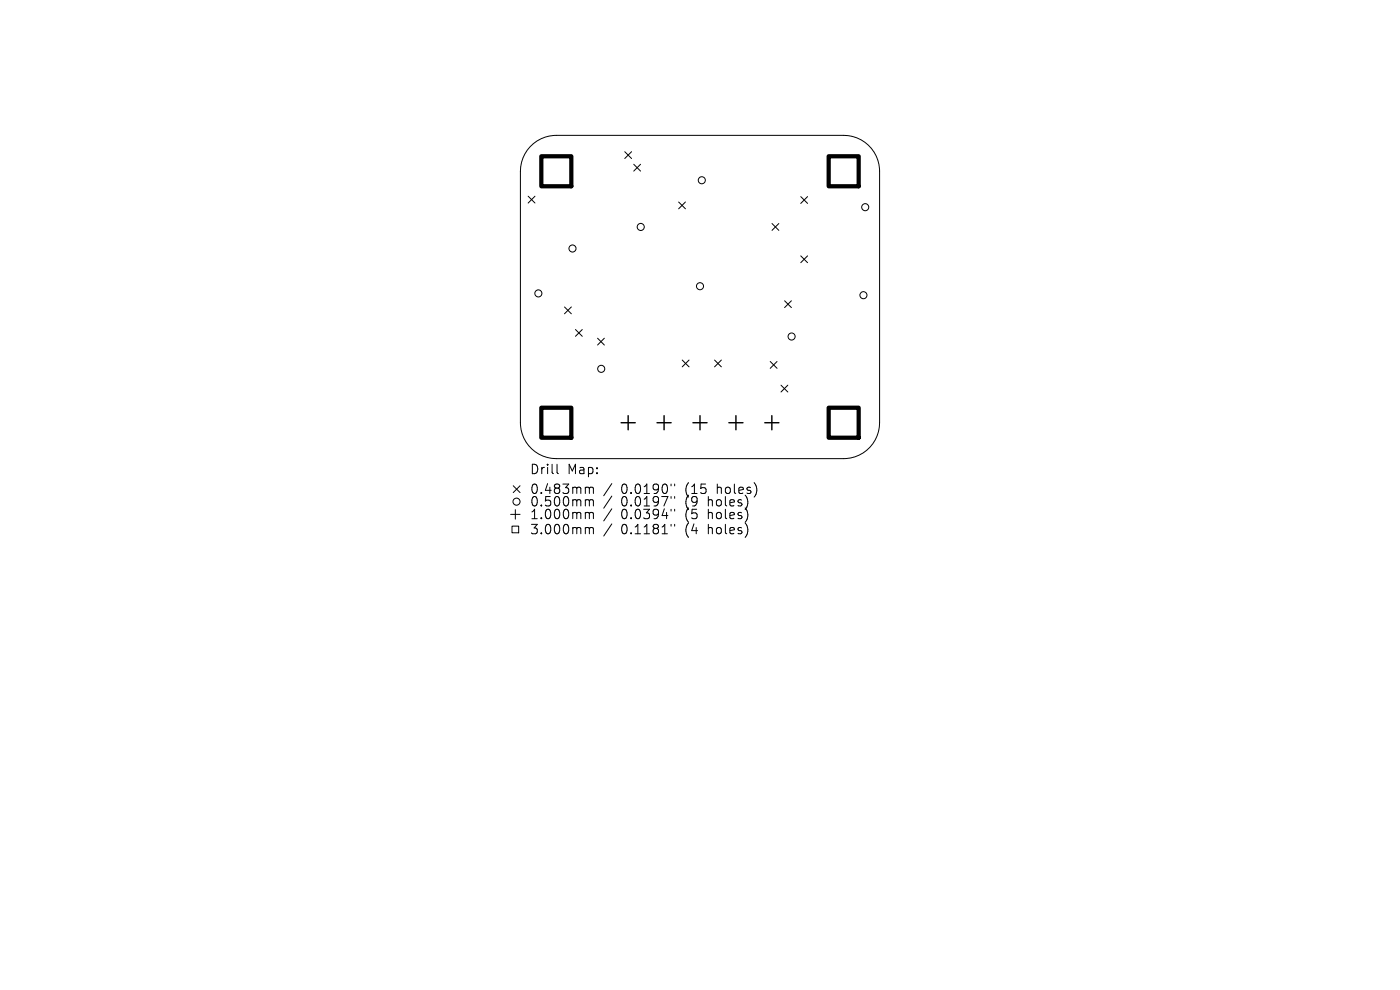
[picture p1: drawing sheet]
<svg xmlns="http://www.w3.org/2000/svg" width="297mm" height="210mm" viewBox="0 0 297 210" stroke-linecap="round" stroke-linejoin="round" font-family="sans-serif">
<defs><g id="words">
<g font-size="2.8">
<text x="112.3" y="100.9">Drill</text>
<text x="120.3" y="100.9">Map:</text>
<text x="112.3" y="105.1">0.483mm</text>
<text x="112.3" y="107.7">0.500mm</text>
<text x="131.8" y="105.1">0.0190&quot;</text>
<text x="131.8" y="107.7">0.0197&quot;</text>
<text x="145.5" y="105.1">(15</text>
<text x="145.5" y="107.7">(9</text>
<text x="150.5" y="107.7">holes)</text>
<text x="152.4" y="105.1">holes)</text>
<text x="112.3" y="110.4">1.000mm</text>
<text x="112.3" y="113.6">3.000mm</text>
<text x="131.8" y="110.4">0.0394&quot;</text>
<text x="131.8" y="113.6">0.1181&quot;</text>
<text x="145.5" y="110.4">(5</text>
<text x="145.5" y="113.6">(4</text>
<text x="150.5" y="110.4">holes)</text>
<text x="150.5" y="113.6">holes)</text>
</g>
</g></defs>
<g fill="none" stroke="#000" stroke-width=".21">
<path d="M112.5 31.1a7.6 7.6 0 0 1 5.5-2.4h61a7.6 7.6 0 0 1 7.6 7.6v53.4a7.6 7.6 0 0 1-7.6 7.6h-61a7.6 7.6 0 0 1-7.6-7.6v-53.4a7.6 7.6 0 0 1 2.1-5.2zM132.5 32.2l1.5 1.4M134 32.2l-1.5 1.4M134.4 34.8l1.5 1.5M135.9 34.8l-1.5 1.5M112 41.6l1.5 1.5M113.5 41.6l-1.5 1.5M144 42.8l1.4 1.5M145.4 42.8l-1.4 1.5M163.8 47.4l1.4 1.5M165.2 47.4l-1.4 1.5M169.9 41.7l1.4 1.5"/>
<path d="M169.9 54.3l1.4 1.4M171.3 41.7l-1.4 1.5M171.3 54.3l-1.4 1.4M119.8 65.1l1.4 1.5M121.2 65.1l-1.4 1.5M122.1 69.9l1.4 1.4M123.5 69.9l-1.4 1.4M126.8 71.7l1.4 1.5M128.2 71.7l-1.4 1.5M144.7 76.4l1.5 1.4M146.2 76.4l-1.5 1.4M151.6 76.4l1.4 1.4"/>
<path d="M153 76.4l-1.4 1.4M163.4 76.7l1.4 1.4M164.8 76.7l-1.4 1.4M166.4 63.8l1.5 1.5M167.9 63.8l-1.5 1.5M118.2 98.5v1.7l.3 .3M165.7 81.7l1.4 1.5M167.1 81.7l-1.4 1.5M108.3 109.1h2M108.6 111.6h1.4v1.4h-1.4zM108.9 103l1.4 1.5M109.3 108.1v2"/>
<path d="M110.3 103l-1.4 1.5M124.5 103.3l.4 .1 .1 .2M124.5 106h.2l.3 .3M124.5 108.7l.4 .1 .1 .2M124.5 111.9l.4 .1 .1 .2M125 103.6l.3-.3 .5 .1 .1 1.3M125 103.6v1.1M125 106.3v1M125 109v1M125 112.2v1M125 106.3l.3-.3 .5 .1 .1 1.2M125 109l.3-.3 .5 .1 .1 1.2"/>
<path d="M125 112.2l.3-.3 .5 .1 .1 1.2M129.8 102.6l-1.7 2.6M129.8 105.2l-1.7 2.6M129.8 107.9l-1.7 2.6M129.8 111.1l-1.7 2.6M142.4 102.7v.4M142.4 105.3v.4M142.4 108v.4M142.4 111.2v.4M143.1 102.7v.4M143.1 105.3v.4M143.1 108v.4"/>
<path d="M143.1 111.2v.4"/>
<circle cx="148.9" cy="38.2" r=".75"/>
<circle cx="121.5" cy="52.7" r=".75"/>
<circle cx="135.9" cy="48.1" r=".75"/>
<circle cx="183.6" cy="44" r=".75"/>
<circle cx="114.2" cy="62.2" r=".75"/>
<circle cx="127.5" cy="78.2" r=".75"/>
<circle cx="148.5" cy="60.7" r=".75"/>
<circle cx="167.9" cy="71.4" r=".75"/>
<circle cx="183.2" cy="62.6" r=".75"/>
<circle cx="109.6" cy="106.4" r=".75"/>
</g>
<path d="M131.8 89.7h3M133.3 88.2v3M139.4 89.7h3M140.9 88.2v3M147 89.7h3M148.5 88.2v3M154.6 89.7h3M156.1 88.2v3M162.2 89.7h3M163.7 88.2v3" fill="none" stroke="#000" stroke-width=".3"/>
<path d="M114.8 33.2h6.4v6.3h-6.4zM175.8 33.2h6.4v6.3h-6.4zM114.8 86.5h6.4v6.4h-6.4zM175.8 86.5h6.4v6.4h-6.4z" fill="none" stroke="#000" stroke-width=".9"/>
<use href="#words"/>
</svg>
